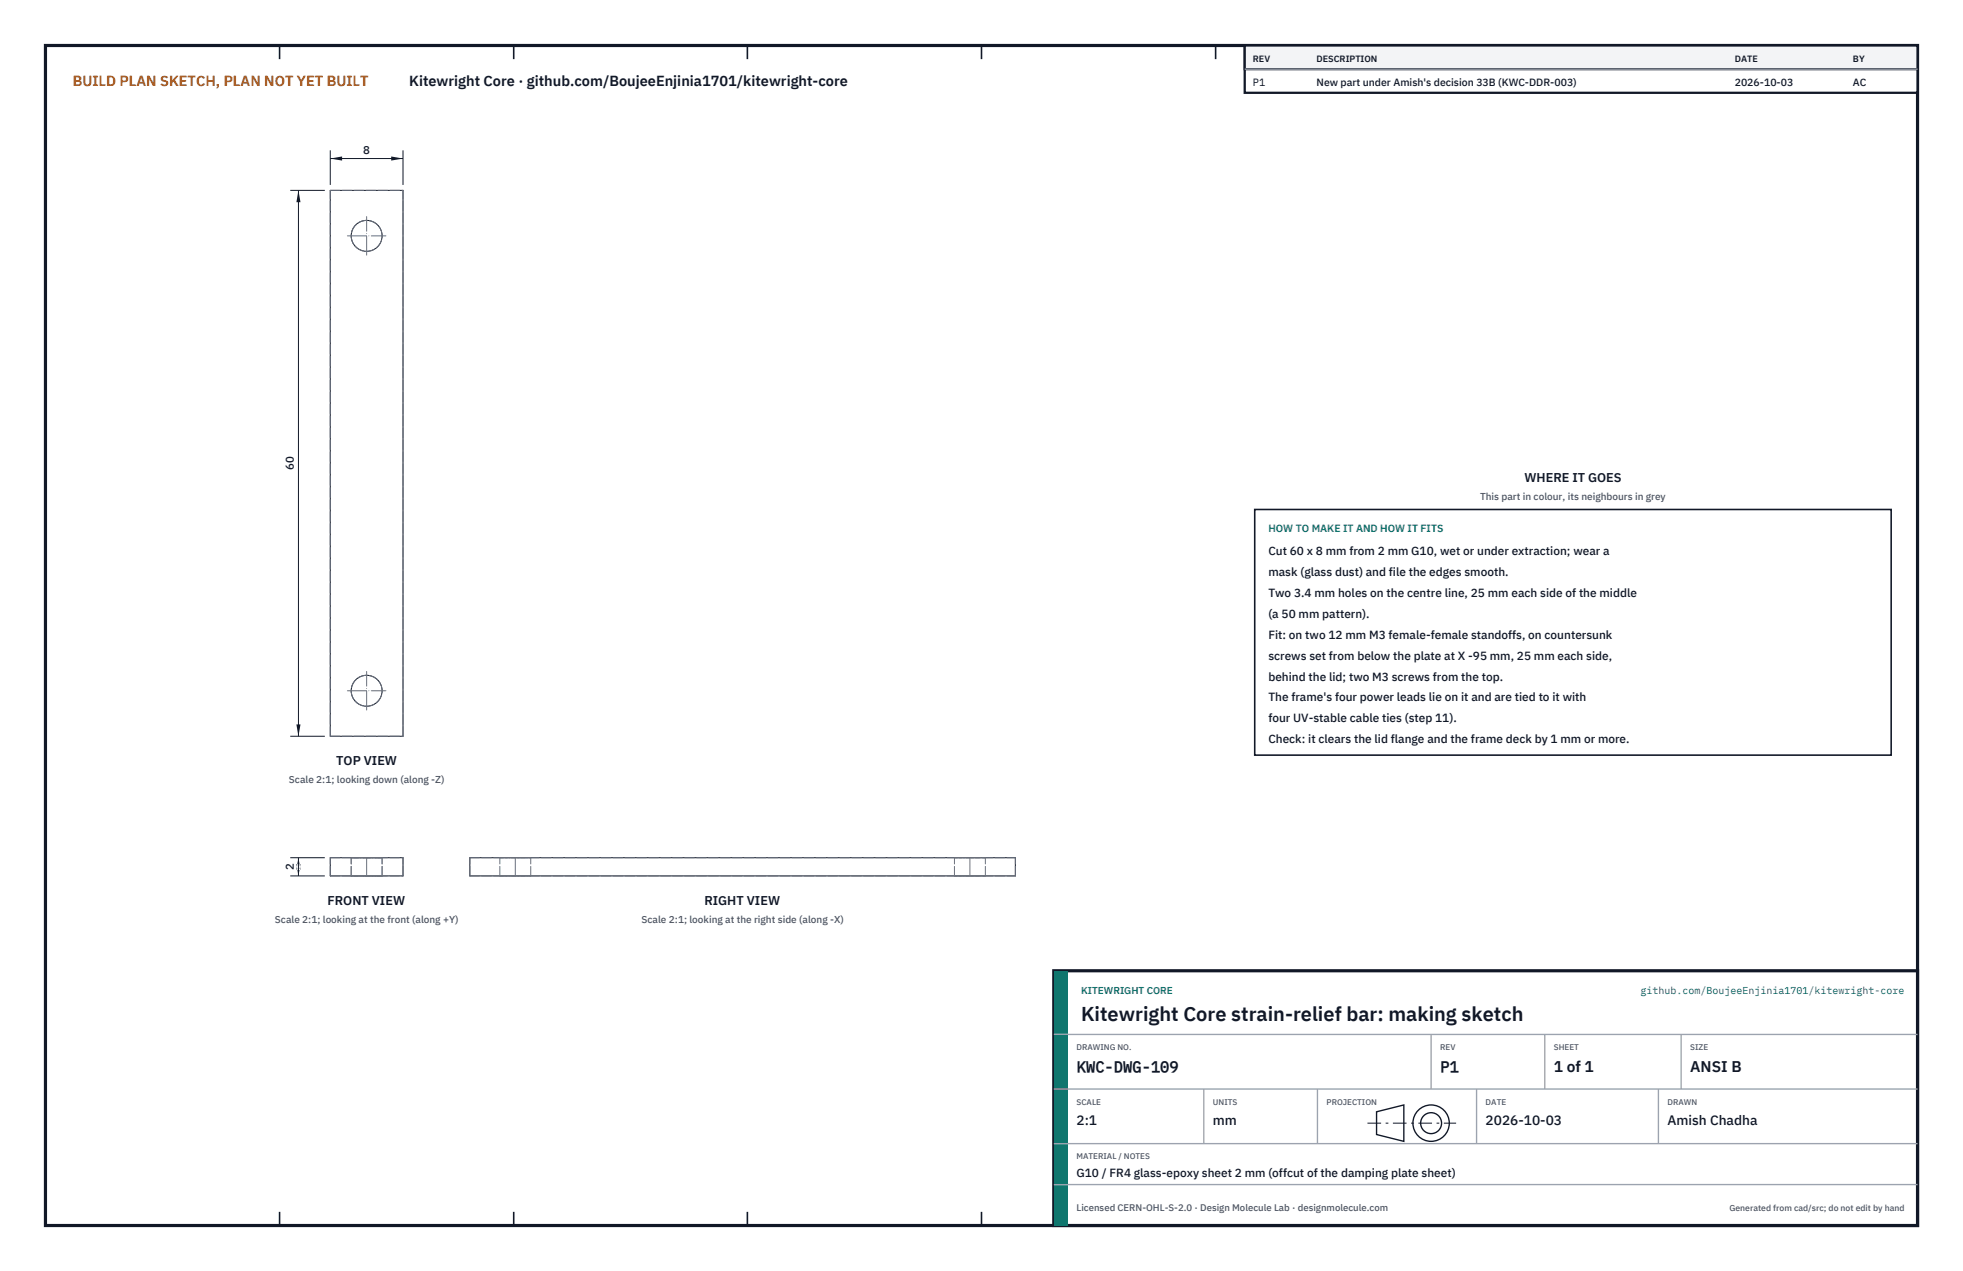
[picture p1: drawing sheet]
<svg xmlns="http://www.w3.org/2000/svg" width="432mm" height="279mm" viewBox="0 0 432 279" stroke-linecap="round" stroke-linejoin="round" font-family="sans-serif">
<defs><g id="words">
<text font-size="4.4" fill="#111827" x="237.8" y="224.4">Kitewright Core strain-relief bar: making sketch</text>
<g font-size="3.4" fill="#111827">
<text x="236.8" y="235.6">KWC-DWG-109</text>
<text x="316.8" y="235.6">P1</text>
<text x="341.8" y="235.6">1 of 1</text>
<text x="371.8" y="235.6">ANSI B</text>
</g>
<text font-size="3.2" fill="#b45309" x="16" y="19">BUILD PLAN SKETCH, PLAN NOT YET BUILT</text>
<text font-size="3.2" fill="#111827" x="90" y="19">Kitewright Core · github.com/BoujeeEnjinia1701/kitewright-core</text>
<g font-size="3" fill="#111827">
<text x="236.8" y="247.2">2:1</text>
<text x="266.8" y="247.2">mm</text>
<text x="326.8" y="247.2">2026-10-03</text>
<text x="366.8" y="247.2">Amish Chadha</text>
</g>
<g font-size="2.8" fill="#111827">
<text x="335.3" y="106">WHERE IT GOES</text>
<text x="74" y="168.2">TOP VIEW</text>
<text x="72" y="198.9">FRONT VIEW</text>
<text x="155" y="198.9">RIGHT VIEW</text>
</g>
<g font-size="2.6" fill="#111827">
<text x="279" y="122">Cut 60 x 8 mm from 2 mm G10, wet or under extraction; wear a</text>
<text x="279" y="126.6">mask (glass dust) and file the edges smooth.</text>
<text x="279" y="131.2">Two 3.4 mm holes on the centre line, 25 mm each side of the middle</text>
<text x="279" y="135.8">(a 50 mm pattern).</text>
<text x="279" y="140.4">Fit: on two 12 mm M3 female-female standoffs, on countersunk</text>
<text x="279" y="145">screws set from below the plate at X -95 mm, 25 mm each side,</text>
<text x="279" y="149.6">behind the lid; two M3 screws from the top.</text>
<text x="279" y="154.2">The frame's four power leads lie on it and are tied to it with</text>
<text x="279" y="158.8">four UV-stable cable ties (step 11).</text>
<text x="279" y="163.4">Check: it clears the lid flange and the frame deck by 1 mm or more.</text>
<text x="236.8" y="258.8">G10 / FR4 glass-epoxy sheet 2 mm (offcut of the damping plate sheet)</text>
</g>
<g font-size="2.5" fill="#111827">
<text x="79.9" y="33.9">8</text>
<text x="64.7" y="103.4" transform="rotate(-90 64.7 103.4)">60</text>
<text x="64.7" y="191.3" transform="rotate(-90 64.7 191.3)">2</text>
</g>
<g font-size="2.3" fill="#111827">
<text x="275.6" y="18.8">P1</text>
<text x="289.6" y="18.8">New part under Amish's decision 33B (KWC-DDR-003)</text>
<text x="381.6" y="18.8">2026-10-03</text>
<text x="407.6" y="18.8">AC</text>
</g>
<text font-size="2.3" fill="#0f766e" x="279" y="117">HOW TO MAKE IT AND HOW IT FITS</text>
<g font-size="2.2" fill="#4b5563">
<text x="325.6" y="110">This part in colour, its neighbours in grey</text>
<text x="63.6" y="172.2">Scale 2:1; looking down (along -Z)</text>
<text x="60.5" y="202.9">Scale 2:1; looking at the front (along +Y)</text>
<text x="141.1" y="202.9">Scale 2:1; looking at the right side (along -X)</text>
</g>
<g font-size="2.2" fill="#0f766e">
<text x="237.8" y="218.4">KITEWRIGHT CORE</text>
<text x="360.9" y="218.4">github.com/BoujeeEnjinia1701/kitewright-core</text>
</g>
<text font-size="2.1" fill="#4b5563" x="236.8" y="266.2">Licensed CERN-OHL-S-2.0 · Design Molecule Lab · designmolecule.com</text>
<g font-size="2" fill="#111827">
<text x="275.6" y="13.6">REV</text>
<text x="289.6" y="13.6">DESCRIPTION</text>
<text x="381.6" y="13.6">DATE</text>
<text x="407.6" y="13.6">BY</text>
</g>
<text font-size="1.9" fill="#4b5563" x="380.4" y="266.2">Generated from cad/src; do not edit by hand</text>
<g font-size="1.8" fill="#4b5563">
<text x="236.8" y="230.8">DRAWING NO.</text>
<text x="316.8" y="230.8">REV</text>
<text x="341.8" y="230.8">SHEET</text>
<text x="371.8" y="230.8">SIZE</text>
<text x="236.8" y="242.8">SCALE</text>
<text x="266.8" y="242.8">UNITS</text>
<text x="291.8" y="242.8">PROJECTION</text>
<text x="326.8" y="242.8">DATE</text>
<text x="366.8" y="242.8">DRAWN</text>
<text x="236.8" y="254.8">MATERIAL / NOTES</text>
</g>
</g></defs>
<path d="M10 10h411.8v259.4h-411.8z" fill="none" stroke="#111827" stroke-width=".7" stroke-linecap="butt"/>
<g fill="none" stroke="#111827" stroke-width=".35">
<path d="M61.5 10v3M113 10v3M164.4 10v3M215.9 10v3M267.4 10v3M318.9 10v3M370.3 10v3M61.5 266.4v3M113 266.4v3M164.4 266.4v3M215.9 266.4v3M267.4 266.4v3"/>
<path d="M318.9 266.4v3M370.3 266.4v3"/>
</g>
<g fill="none" stroke="#111727" stroke-width=".22">
<path d="M72.7 41.8h16v120h-16zM72.7 188.6h16v4h-16zM103.4 188.6h119.9v4h-119.9z"/>
<circle cx="80.7" cy="51.8" r="3.4"/>
<circle cx="80.7" cy="151.8" r="3.4"/>
</g>
<g fill="none" stroke="#6a7180" stroke-width=".22" stroke-dasharray="2.1 .5">
<path d="M72.7 41.8h16M72.7 161.8v-120M72.7 161.8h16M88.7 161.8v-120M72.7 192.6v-4M72.7 188.6h16M72.7 192.6h16M77.3 188.6h6.8M77.3 192.6h6.8M77.3 192.6v-4M84.1 188.6h-6.8M84.1 192.6h-6.8"/>
<path d="M84.1 192.6v-4M88.7 192.6v-4M103.4 192.6v-4M103.4 188.6h119.9M103.4 192.6h119.9M109.9 188.6h3.5M109.9 192.6h3.5M109.9 192.6v-4M113.4 188.6h3.4M113.4 192.6h3.4M116.8 188.6h-6.9M116.8 192.6h-6.9"/>
<path d="M116.8 192.6v-4M209.9 188.6h3.5M209.9 192.6h3.5M209.9 192.6v-4M213.4 188.6h3.4M213.4 192.6h3.4M216.8 188.6h-6.9M216.8 192.6h-6.9M216.8 192.6v-4M223.3 192.6v-4"/>
<circle cx="80.7" cy="51.8" r="3.4"/>
<circle cx="80.7" cy="151.8" r="3.4"/>
</g>
<path d="M76.4 51.9h8.5M80.6 56.1v-8.5M76.4 151.9h8.5M80.6 156.1v-8.5M80.6 192.6v-4M113.4 192.6v-4M213.4 192.6v-4" fill="none" stroke="#6a7180" stroke-width=".22" stroke-dasharray="4.2 .5 0 .5"/>
<path d="M72.7 33v7.6M72.7 34.9h16M88.7 33v7.6" fill="none" stroke="#111827" stroke-width=".22"/>
<path d="M72.7 34.9l2.6-.5v.9zM86.1 34.4v.9l2.6-.4z" fill="#111827"/>
<path d="M63.8 41.8h7.6M65.6 41.8v120.1M63.8 161.9h7.6" fill="none" stroke="#111827" stroke-width=".22"/>
<path d="M65.6 41.8l-.4 2.6h.9zM65.2 159.3h.9l-.5 2.6z" fill="#111827"/>
<path d="M63.8 188.6h7.6M63.8 192.6h7.6M65.6 188.6v4" fill="none" stroke="#111827" stroke-width=".22"/>
<path d="M65.6 188.6l-.4 2.6h.9zM65.2 190h.9l-.5 2.6z" fill="#111827"/>
<path d="M276 112h140v54h-140z" fill="#fff" stroke="#111827" stroke-width=".35"/>
<path d="M273.8 10h148v10.4h-148z" fill="#fff" stroke="#111827" stroke-width=".5"/>
<path d="M273.8 10h148v5.2h-148z" fill="#f3f4f6" stroke="#111827" stroke-width=".5"/>
<path d="M273.8 15.2h148" fill="none" stroke="#9ca3af" stroke-width=".3"/>
<path d="M231.8 213.4h190v56h-190z" fill="#fff" stroke="#111827" stroke-width=".7" stroke-linecap="butt"/>
<path d="M231.8 213.4h3v56h-3z" fill="#0f766e"/>
<path d="M231.8 227.4h190M231.8 239.4h190M264.8 239.4v12M289.8 239.4v12M314.8 227.4v12M324.8 239.4v12M339.8 227.4v12M364.8 239.4v12M369.8 227.4v12M231.8 251.4h190M231.8 260.4h190" fill="none" stroke="#9ca3af" stroke-width=".3"/>
<g fill="none" stroke="#111827" stroke-width=".3">
<path d="M302.8 244.4l6-1.5v8l-6-1.5z"/>
<circle cx="314.8" cy="246.9" r="4"/>
<circle cx="314.8" cy="246.9" r="2.3"/>
</g>
<path d="M300.8 246.9h19.5" fill="none" stroke="#111827" stroke-width=".22" stroke-dasharray="3 1 .6 1" stroke-linecap="butt"/>
<use href="#words"/>
</svg>
